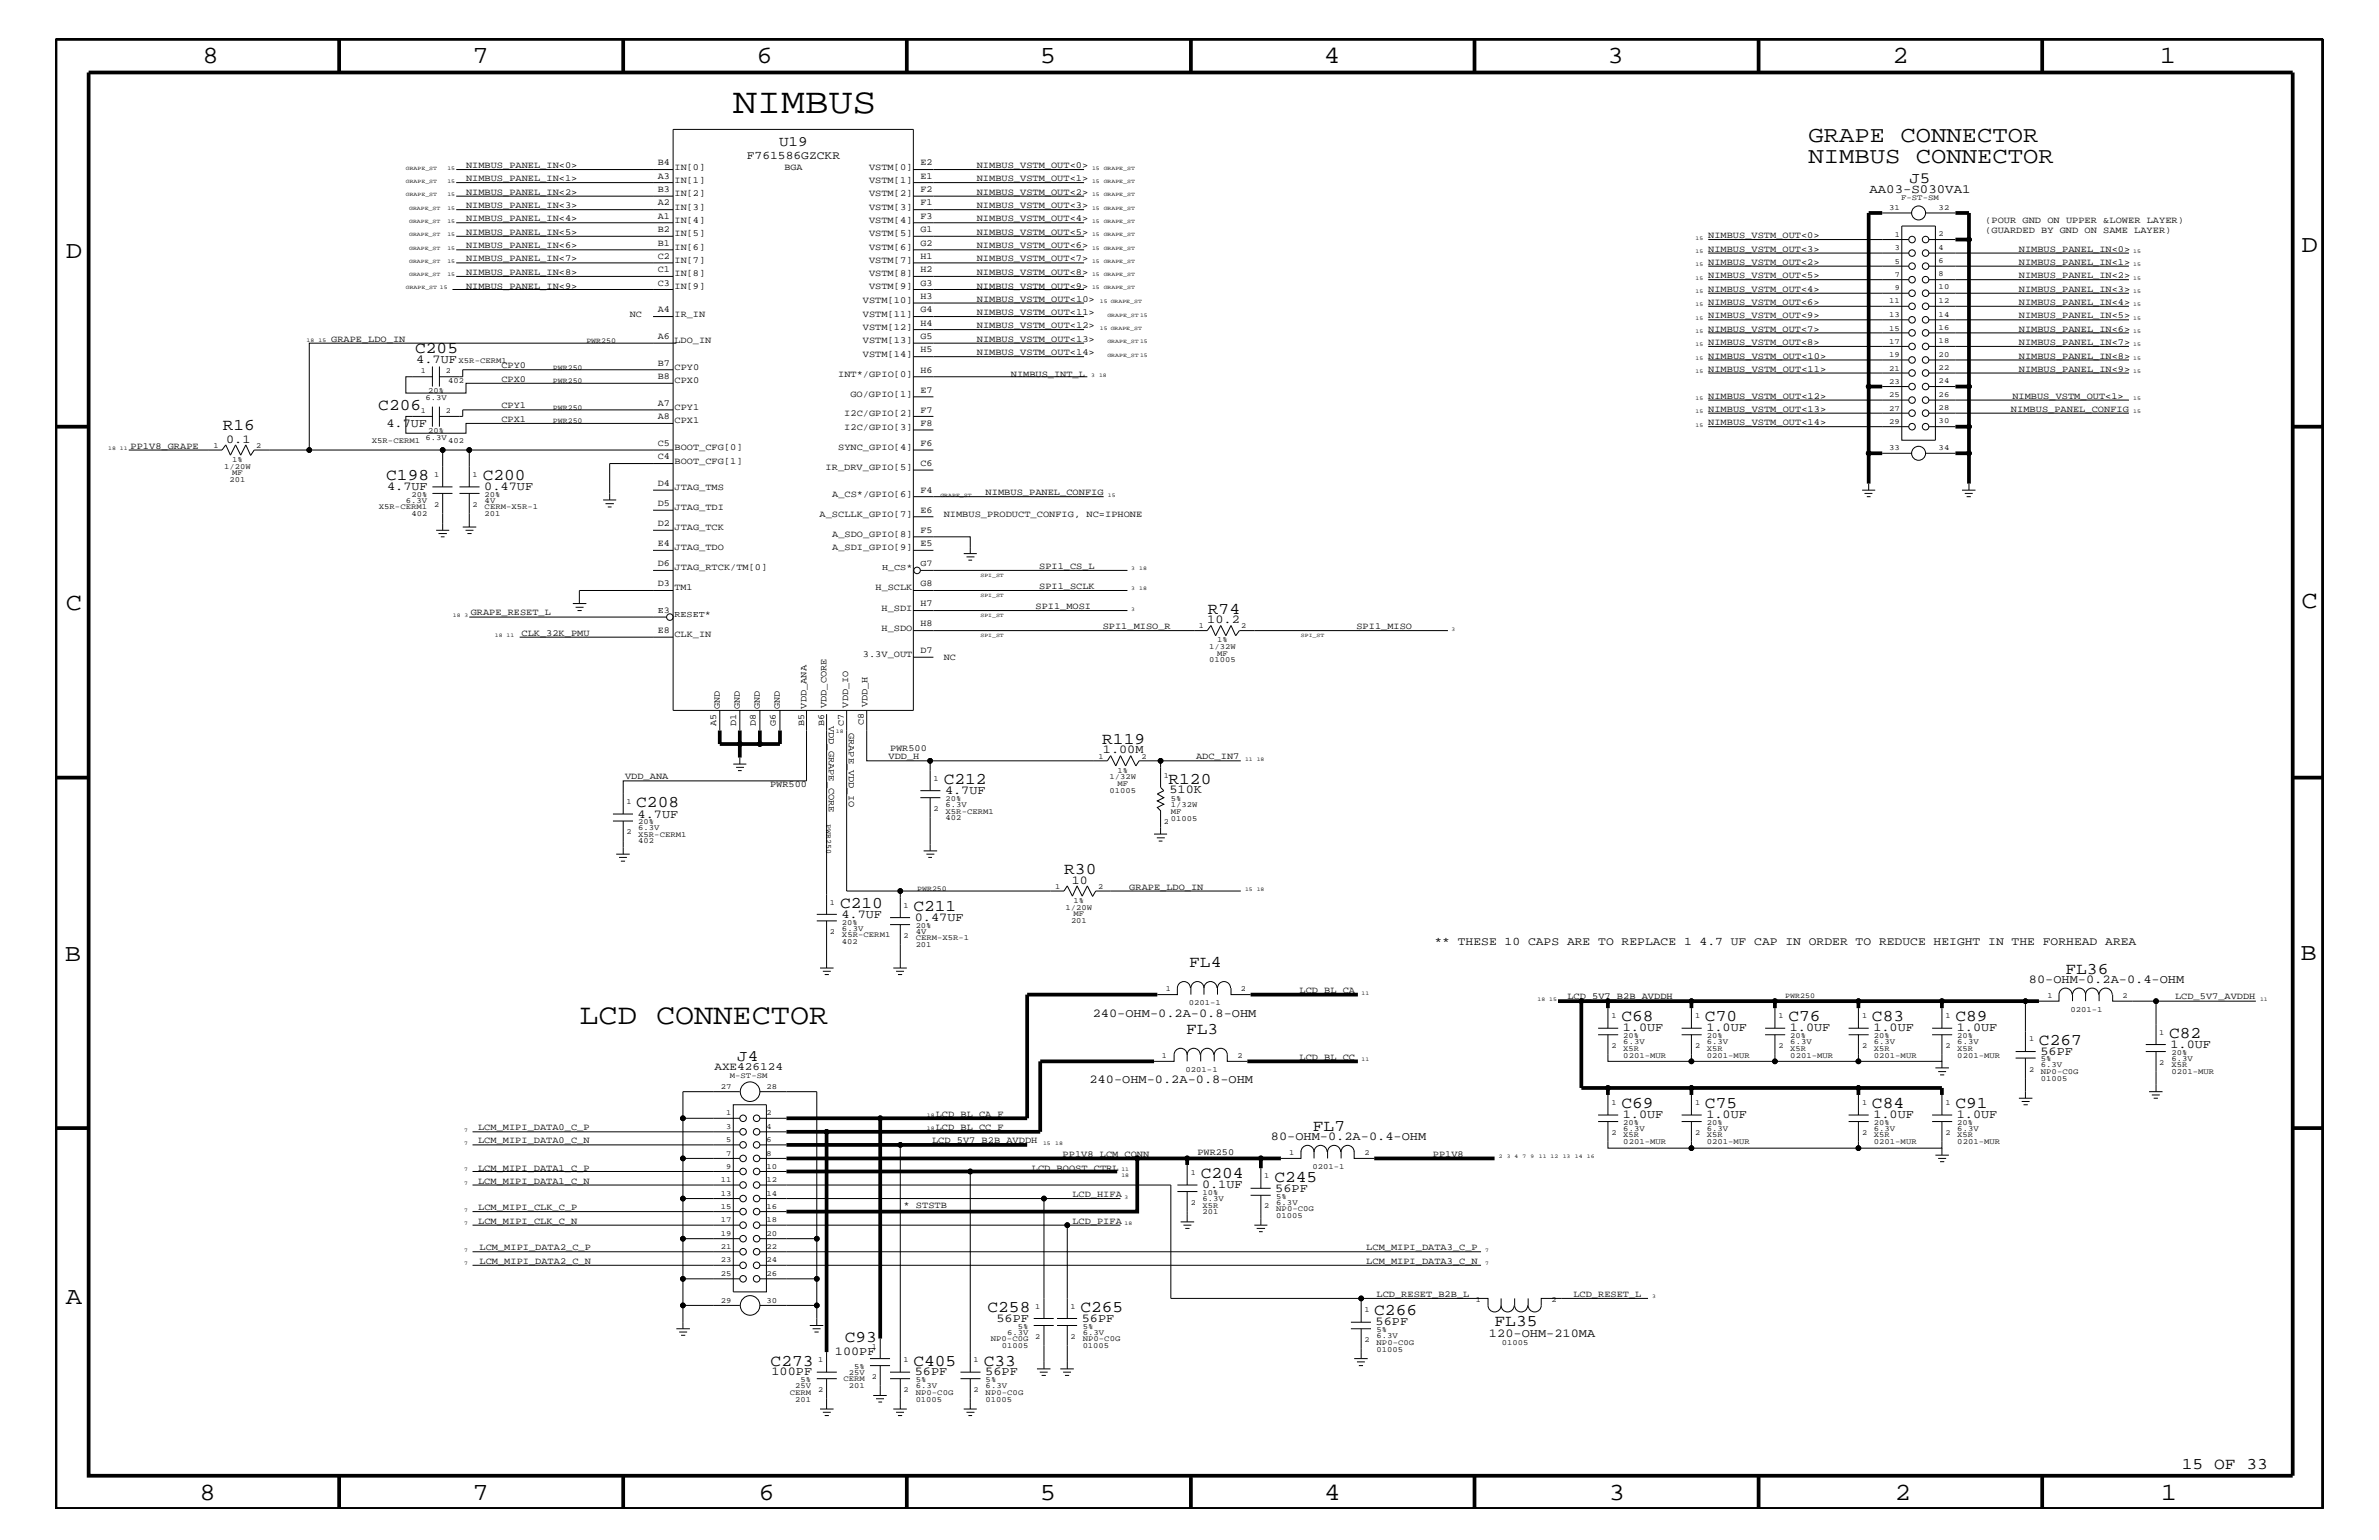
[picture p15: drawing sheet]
<svg xmlns="http://www.w3.org/2000/svg" width="432mm" height="279mm" viewBox="0 0 432 279" stroke-linecap="round" stroke-linejoin="round" font-family="sans-serif">
<defs><g id="words">
<text font-size="6.5" x="133.1" y="20.4">NIMBUS</text>
<text font-size="5.2" x="105.2" y="185.9">LCD CONNECTOR</text>
<g font-size="4.5">
<text x="36.7" y="11.5">8</text>
<text x="85.8" y="11.5">7</text>
<text x="137.3" y="11.5">6</text>
<text x="188.7" y="11.5">5</text>
<text x="240.3" y="11.5">4</text>
<text x="291.8" y="11.5">3</text>
<text x="343.5" y="11.5">2</text>
<text x="392" y="11.5">1</text>
<text x="11.9" y="46.8">D</text>
<text x="417.7" y="45.7">D</text>
<text x="11.9" y="110.6">C</text>
<text x="417.7" y="110.3">C</text>
<text x="11.8" y="174.3">B</text>
<text x="417.6" y="174.2">B</text>
<text x="11.9" y="236.7">A</text>
<text x="36.2" y="272.1">8</text>
<text x="85.8" y="272.1">7</text>
<text x="137.7" y="272.1">6</text>
<text x="188.7" y="272.1">5</text>
<text x="240.4" y="272.1">4</text>
<text x="292" y="272.1">3</text>
<text x="343.9" y="272.1">2</text>
<text x="392.2" y="272.1">1</text>
</g>
<g font-size="4.1">
<text x="328.3" y="29.5">NIMBUS CONNECTOR</text>
<text x="328.3" y="25.9">GRAPE CONNECTOR</text>
</g>
<g font-size="3">
<text x="75.4" y="64">C205</text>
<text x="68.7" y="74.4">C206</text>
<text x="40.4" y="78">R16</text>
<text x="70.1" y="87.1">C198</text>
<text x="87.6" y="87.1">C200</text>
<text x="219.2" y="111.4">R74</text>
<text x="200.1" y="135">R119</text>
<text x="171.3" y="142.3">C212</text>
<text x="212.1" y="142.2">R120</text>
<text x="115.5" y="146.5">C208</text>
<text x="193.2" y="158.6">R30</text>
<text x="152.5" y="164.7">C210</text>
<text x="165.8" y="165.3">C211</text>
<text x="215.9" y="175.5">FL4</text>
<text x="374.9" y="176.7">FL36</text>
<text x="294.3" y="185.3">C68</text>
<text x="309.5" y="185.3">C70</text>
<text x="324.6" y="185.3">C76</text>
<text x="339.8" y="185.3">C83</text>
<text x="354.9" y="185.3">C89</text>
<text x="215.3" y="187.6">FL3</text>
<text x="370.1" y="189.5">C267</text>
<text x="393.7" y="188.3">C82</text>
<text x="294.3" y="201">C69</text>
<text x="309.5" y="201">C75</text>
<text x="339.8" y="201">C84</text>
<text x="354.9" y="201">C91</text>
<text x="238.3" y="205.2">FL7</text>
<text x="217.9" y="213.8">C204</text>
<text x="231.3" y="214.4">C245</text>
<text x="179.2" y="238">C258</text>
<text x="196.1" y="238">C265</text>
<text x="249.4" y="238.6">C266</text>
<text x="153.3" y="243.5">C93</text>
<text x="271.3" y="240.6">FL35</text>
<text x="139.9" y="247.8">C273</text>
<text x="165.8" y="247.8">C405</text>
<text x="178.6" y="247.8">C33</text>
<text x="396" y="266.5">15 OF 33</text>
</g>
<g font-size="2.9">
<text x="346.6" y="33.1">J5</text>
<text x="133.8" y="192.5">J4</text>
</g>
<text font-size="2.6" x="141.4" y="26.5">U19</text>
<text font-size="2.3" x="339.3" y="35">AA03-S030VA1</text>
<g font-size="2.2">
<text x="75.6" y="65.9">4.7UF</text>
<text x="70.1" y="77.4">4.7UF</text>
<text x="41.1" y="80.3">0.1</text>
<text x="70.3" y="88.9">4.7UF</text>
<text x="87.9" y="88.9">0.47UF</text>
<text x="219.1" y="113.1">10.2</text>
<text x="200.2" y="136.7">1.00M</text>
<text x="212.3" y="144">510K</text>
<text x="115.7" y="148.4">4.7UF</text>
<text x="171.5" y="144">4.7UF</text>
<text x="194.6" y="160.3">10</text>
<text x="152.7" y="166.5">4.7UF</text>
<text x="166" y="167.1">0.47UF</text>
<text x="368.3" y="178.4">80-OHM-0.2A-0.4-OHM</text>
<text x="198.3" y="184.4">240-OHM-0.2A-0.8-OHM</text>
<text x="294.6" y="187.1">1.0UF</text>
<text x="309.7" y="187.1">1.0UF</text>
<text x="324.9" y="187.1">1.0UF</text>
<text x="340" y="187.1">1.0UF</text>
<text x="355.2" y="187.1">1.0UF</text>
<text x="370.3" y="191.4">56PF</text>
<text x="394" y="190.2">1.0UF</text>
<text x="197.7" y="196.5">240-OHM-0.2A-0.8-OHM</text>
<text x="294.6" y="202.9">1.0UF</text>
<text x="309.7" y="202.9">1.0UF</text>
<text x="340" y="202.9">1.0UF</text>
<text x="355.2" y="202.9">1.0UF</text>
<text x="230.7" y="206.9">80-OHM-0.2A-0.4-OHM</text>
<text x="218.2" y="215.6">0.1UF</text>
<text x="231.5" y="216.2">56PF</text>
<text x="180.8" y="239.9">56PF</text>
<text x="196.3" y="239.9">56PF</text>
<text x="151.6" y="245.9">100PF</text>
<text x="249.7" y="240.5">56PF</text>
<text x="270.3" y="242.5">120-OHM-210MA</text>
<text x="140" y="249.5">100PF</text>
<text x="166" y="249.5">56PF</text>
<text x="178.8" y="249.5">56PF</text>
</g>
<g font-size="2.1">
<text x="135.6" y="28.9">F761586GZCKR</text>
<text x="260.4" y="171.4">** THESE 10 CAPS ARE TO REPLACE 1 4.7 UF CAP IN ORDER TO REDUCE HEIGHT IN THE FORHEAD AREA</text>
</g>
<text font-size="2" x="129.7" y="194.2">AXE426124</text>
<g font-size="1.7">
<text x="84.6" y="35.3">NIMBUS_PANEL_IN&lt;2&gt;</text>
<text x="84.6" y="32.9">NIMBUS_PANEL_IN&lt;1&gt;</text>
<text x="84.6" y="30.5">NIMBUS_PANEL_IN&lt;0&gt;</text>
<text x="119.4" y="30">B4</text>
<text x="119.4" y="32.5">A3</text>
<text x="119.4" y="34.8">B3</text>
<text x="122.4" y="33.1">IN[1]</text>
<text x="122.4" y="35.6">IN[2]</text>
<text x="122.4" y="30.8">IN[0]</text>
<text x="142.4" y="30.8">BGA</text>
<text x="157.7" y="30.8">VSTM[0]</text>
<text x="157.7" y="33.1">VSTM[1]</text>
<text x="157.7" y="35.6">VSTM[2]</text>
<text x="167" y="30">E2</text>
<text x="167" y="32.5">E1</text>
<text x="167" y="34.8">F2</text>
<text x="177.3" y="35.3">NIMBUS_VSTM_OUT&lt;2&gt;</text>
<text x="177.3" y="32.9">NIMBUS_VSTM_OUT&lt;1&gt;</text>
<text x="177.3" y="30.5">NIMBUS_VSTM_OUT&lt;0&gt;</text>
<text x="84.6" y="40.2">NIMBUS_PANEL_IN&lt;4&gt;</text>
<text x="84.6" y="37.8">NIMBUS_PANEL_IN&lt;3&gt;</text>
<text x="119.4" y="37.3">A2</text>
<text x="119.4" y="39.7">A1</text>
<text x="122.4" y="40.4">IN[4]</text>
<text x="122.4" y="38">IN[3]</text>
<text x="157.7" y="40.4">VSTM[4]</text>
<text x="157.7" y="38">VSTM[3]</text>
<text x="167" y="37.3">F1</text>
<text x="167" y="39.7">F3</text>
<text x="177.3" y="40.2">NIMBUS_VSTM_OUT&lt;4&gt;</text>
<text x="177.3" y="37.8">NIMBUS_VSTM_OUT&lt;3&gt;</text>
<text x="360.3" y="40.4">(POUR GND ON UPPER &amp;LOWER LAYER)</text>
<text x="84.6" y="42.6">NIMBUS_PANEL_IN&lt;5&gt;</text>
<text x="84.6" y="47.4">NIMBUS_PANEL_IN&lt;7&gt;</text>
<text x="84.6" y="45.1">NIMBUS_PANEL_IN&lt;6&gt;</text>
<text x="119.4" y="42.1">B2</text>
<text x="119.4" y="44.6">B1</text>
<text x="119.4" y="47">C2</text>
<text x="122.4" y="47.7">IN[7]</text>
<text x="122.4" y="45.3">IN[6]</text>
<text x="122.4" y="42.9">IN[5]</text>
<text x="157.7" y="42.9">VSTM[5]</text>
<text x="157.7" y="45.3">VSTM[6]</text>
<text x="157.7" y="47.7">VSTM[7]</text>
<text x="167" y="42.1">G1</text>
<text x="167" y="44.6">G2</text>
<text x="167" y="47">H1</text>
<text x="177.3" y="47.4">NIMBUS_VSTM_OUT&lt;7&gt;</text>
<text x="177.3" y="45.1">NIMBUS_VSTM_OUT&lt;6&gt;</text>
<text x="177.3" y="42.6">NIMBUS_VSTM_OUT&lt;5&gt;</text>
<text x="310" y="43.2">NIMBUS_VSTM_OUT&lt;0&gt;</text>
<text x="310" y="45.7">NIMBUS_VSTM_OUT&lt;3&gt;</text>
<text x="360.3" y="42.3">(GUARDED BY GND ON SAME LAYER)</text>
<text x="366.4" y="45.7">NIMBUS_PANEL_IN&lt;0&gt;</text>
<text x="84.6" y="52.4">NIMBUS_PANEL_IN&lt;9&gt;</text>
<text x="84.6" y="49.9">NIMBUS_PANEL_IN&lt;8&gt;</text>
<text x="119.4" y="49.4">C1</text>
<text x="119.4" y="51.8">C3</text>
<text x="122.4" y="52.5">IN[9]</text>
<text x="122.4" y="50.2">IN[8]</text>
<text x="157.7" y="52.5">VSTM[9]</text>
<text x="157.7" y="50.2">VSTM[8]</text>
<text x="167" y="49.4">H2</text>
<text x="167" y="51.8">G3</text>
<text x="177.3" y="49.9">NIMBUS_VSTM_OUT&lt;8&gt;</text>
<text x="177.3" y="52.4">NIMBUS_VSTM_OUT&lt;9&gt;</text>
<text x="310" y="48">NIMBUS_VSTM_OUT&lt;2&gt;</text>
<text x="310" y="50.5">NIMBUS_VSTM_OUT&lt;5&gt;</text>
<text x="310" y="52.9">NIMBUS_VSTM_OUT&lt;4&gt;</text>
<text x="366.4" y="48">NIMBUS_PANEL_IN&lt;1&gt;</text>
<text x="366.4" y="52.9">NIMBUS_PANEL_IN&lt;3&gt;</text>
<text x="366.4" y="50.5">NIMBUS_PANEL_IN&lt;2&gt;</text>
<text x="114.3" y="57.4">NC</text>
<text x="119.4" y="56.7">A4</text>
<text x="122.4" y="57.4">IR_IN</text>
<text x="156.6" y="55">VSTM[10]</text>
<text x="156.6" y="57.4">VSTM[11]</text>
<text x="156.6" y="59.8">VSTM[12]</text>
<text x="167" y="54.2">H3</text>
<text x="167" y="56.7">G4</text>
<text x="167" y="59.1">H4</text>
<text x="177.3" y="59.5">NIMBUS_VSTM_OUT&lt;12&gt;</text>
<text x="177.3" y="54.7">NIMBUS_VSTM_OUT&lt;10&gt;</text>
<text x="177.3" y="57.2">NIMBUS_VSTM_OUT&lt;11&gt;</text>
<text x="310" y="57.8">NIMBUS_VSTM_OUT&lt;9&gt;</text>
<text x="310" y="55.3">NIMBUS_VSTM_OUT&lt;6&gt;</text>
<text x="366.4" y="55.3">NIMBUS_PANEL_IN&lt;4&gt;</text>
<text x="366.4" y="57.8">NIMBUS_PANEL_IN&lt;5&gt;</text>
<text x="60.1" y="62">GRAPE_LDO_IN</text>
<text x="119.4" y="61.5">A6</text>
<text x="122.4" y="62.3">LDO_IN</text>
<text x="156.6" y="62.3">VSTM[13]</text>
<text x="156.6" y="64.7">VSTM[14]</text>
<text x="167" y="61.5">G5</text>
<text x="167" y="64">H5</text>
<text x="177.3" y="64.5">NIMBUS_VSTM_OUT&lt;14&gt;</text>
<text x="177.3" y="62">NIMBUS_VSTM_OUT&lt;13&gt;</text>
<text x="310" y="65.1">NIMBUS_VSTM_OUT&lt;10&gt;</text>
<text x="310" y="62.6">NIMBUS_VSTM_OUT&lt;8&gt;</text>
<text x="310.1" y="60.2">NIMBUS_VSTM_OUT&lt;7&gt;</text>
<text x="366.4" y="62.6">NIMBUS_PANEL_IN&lt;7&gt;</text>
<text x="366.4" y="65.1">NIMBUS_PANEL_IN&lt;8&gt;</text>
<text x="366.4" y="60.2">NIMBUS_PANEL_IN&lt;6&gt;</text>
<text x="91" y="66.8">CPY0</text>
<text x="91" y="69.3">CPX0</text>
<text x="119.4" y="68.8">B8</text>
<text x="119.4" y="66.4">B7</text>
<text x="122.4" y="67.1">CPY0</text>
<text x="122.4" y="69.5">CPX0</text>
<text x="152.1" y="68.4">INT*/GPIO[0]</text>
<text x="154.3" y="72">GO/GPIO[1]</text>
<text x="167" y="71.2">E7</text>
<text x="167" y="67.6">H6</text>
<text x="183.5" y="68.4">NIMBUS_INT_L</text>
<text x="310" y="67.5">NIMBUS_VSTM_OUT&lt;11&gt;</text>
<text x="366.4" y="67.5">NIMBUS_PANEL_IN&lt;9&gt;</text>
<text x="91" y="76.6">CPX1</text>
<text x="91" y="74.1">CPY1</text>
<text x="119.4" y="76.1">A8</text>
<text x="119.4" y="73.7">A7</text>
<text x="122.4" y="76.8">CPX1</text>
<text x="122.4" y="74.4">CPY1</text>
<text x="153.2" y="75.6">I2C/GPIO[2]</text>
<text x="167" y="74.9">F7</text>
<text x="167" y="77.3">F8</text>
<text x="310" y="72.3">NIMBUS_VSTM_OUT&lt;12&gt;</text>
<text x="310" y="74.7">NIMBUS_VSTM_OUT&lt;13&gt;</text>
<text x="310" y="77.2">NIMBUS_VSTM_OUT&lt;14&gt;</text>
<text x="365" y="74.7">NIMBUS_PANEL_CONFIG</text>
<text x="365.3" y="72.3">NIMBUS_VSTM_OUT&lt;1&gt;</text>
<text x="23.7" y="81.4">PP1V8_GRAPE</text>
<text x="119.4" y="80.9">C5</text>
<text x="119.4" y="83.3">C4</text>
<text x="122.4" y="81.6">BOOT_CFG[0]</text>
<text x="152.1" y="81.6">SYNC_GPIO[4]</text>
<text x="153.2" y="78">I2C/GPIO[3]</text>
<text x="167" y="80.9">F6</text>
<text x="119.4" y="88.2">D4</text>
<text x="122.4" y="84.1">BOOT_CFG[1]</text>
<text x="122.4" y="88.9">JTAG_TMS</text>
<text x="149.9" y="85.3">IR_DRV_GPIO[5]</text>
<text x="167" y="89.4">F4</text>
<text x="167" y="84.5">C6</text>
<text x="178.9" y="89.9">NIMBUS_PANEL_CONFIG</text>
<text x="119.4" y="95.4">D2</text>
<text x="119.4" y="91.8">D5</text>
<text x="122.4" y="92.6">JTAG_TDI</text>
<text x="148.8" y="93.8">A_SCLLK_GPIO[7]</text>
<text x="151" y="90.1">A_CS*/GPIO[6]</text>
<text x="167" y="93.1">E6</text>
<text x="171.3" y="93.8">NIMBUS_PRODUCT_CONFIG, NC=IPHONE</text>
<text x="119.4" y="99.1">E4</text>
<text x="122.4" y="96.2">JTAG_TCK</text>
<text x="122.4" y="99.9">JTAG_TDO</text>
<text x="151" y="97.4">A_SDO_GPIO[8]</text>
<text x="151" y="99.9">A_SDI_GPIO[9]</text>
<text x="167" y="99.1">E5</text>
<text x="167" y="96.7">F5</text>
<text x="119.4" y="102.7">D6</text>
<text x="119.4" y="106.4">D3</text>
<text x="122.4" y="103.5">JTAG_RTCK/TM[0]</text>
<text x="122.4" y="107.1">TM1</text>
<text x="158.9" y="107.1">H_SCLK</text>
<text x="167" y="106.4">G8</text>
<text x="188.6" y="106.9">SPI1_SCLK</text>
<text x="188.6" y="103.2">SPI1_CS_L</text>
<text x="85.4" y="111.6">GRAPE_RESET_L</text>
<text x="160" y="110.8">H_SDI</text>
<text x="167" y="110">H7</text>
<text x="167" y="113.7">H8</text>
<text x="188" y="110.5">SPI1_MOSI</text>
<text x="94.7" y="115.3">CLK_32K_PMU</text>
<text x="119.4" y="114.8">E8</text>
<text x="122.4" y="115.6">CLK_IN</text>
<text x="156.6" y="119.2">3.3V_OUT</text>
<text x="160" y="114.4">H_SDO</text>
<text x="167" y="118.5">D7</text>
<text x="171.3" y="119.8">NC</text>
<text x="200.2" y="114.2">SPI1_MISO_R</text>
<text x="246.2" y="114.2">SPI1_MISO</text>
<text x="130" y="131.8" transform="rotate(-90 130 131.8)">A5</text>
<text x="130.6" y="128.7" transform="rotate(-90 130.6 128.7)">GND</text>
<text x="133.6" y="131.8" transform="rotate(-90 133.6 131.8)">D1</text>
<text x="134.3" y="128.7" transform="rotate(-90 134.3 128.7)">GND</text>
<text x="137.2" y="131.8" transform="rotate(-90 137.2 131.8)">D8</text>
<text x="137.9" y="128.7" transform="rotate(-90 137.9 128.7)">GND</text>
<text x="140.8" y="131.8" transform="rotate(-90 140.8 131.8)">G6</text>
<text x="141.6" y="128.7" transform="rotate(-90 141.6 128.7)">GND</text>
<text x="146" y="131.8" transform="rotate(-90 146 131.8)">B5</text>
<text x="146.4" y="128.6" transform="rotate(-90 146.4 128.6)">VDD_ANA</text>
<text x="149.6" y="131.8" transform="rotate(-90 149.6 131.8)">B6</text>
<text x="150" y="128.5" transform="rotate(-90 150 128.5)">VDD_CORE</text>
<text x="150.5" y="131.7" transform="rotate(90 150.5 131.7)">VDD_GRAPE_CORE</text>
<text x="153.2" y="131.8" transform="rotate(-90 153.2 131.8)">C7</text>
<text x="153.9" y="128.4" transform="rotate(-90 153.9 128.4)">VDD_IO</text>
<text x="156.8" y="131.6" transform="rotate(-90 156.8 131.6)">C8</text>
<text x="157.5" y="128.3" transform="rotate(-90 157.5 128.3)">VDD_H</text>
<text x="154.1" y="133" transform="rotate(90 154.1 133)">GRAPE_VDD_IO</text>
<text x="161.3" y="137.8">VDD_H</text>
<text x="161.5" y="136.2">PWR500</text>
<text x="217.1" y="137.8">ADC_IN7</text>
<text x="113.5" y="141.4">VDD_ANA</text>
<text x="139.8" y="142.9">PWR500</text>
<text x="205" y="161.4">GRAPE_LDO_IN</text>
<text x="235.9" y="180.2">LCD_BL_CA</text>
<text x="284.5" y="181.2">LCD_5V7_B2B_AVDDH</text>
<text x="394.8" y="181.2">LCD_5V7_AVDDH</text>
<text x="235.9" y="192.3">LCD_BL_CC</text>
<text x="169.8" y="202.6">LCD_BL_CA_F</text>
<text x="86.8" y="207.5">LCM_MIPI_DATA0_C_N</text>
<text x="86.8" y="205.1">LCM_MIPI_DATA0_C_P</text>
<text x="169.2" y="207.5">LCD_5V7_B2B_AVDDH</text>
<text x="169.8" y="205.1">LCD_BL_CC_F</text>
<text x="192.9" y="209.9">PP1V8_LCM_CONN</text>
<text x="217.3" y="209.6">PWR250</text>
<text x="260.1" y="209.9">PP1V8</text>
<text x="86.8" y="214.7">LCM_MIPI_DATA1_C_N</text>
<text x="86.8" y="212.4">LCM_MIPI_DATA1_C_P</text>
<text x="187.3" y="212.4">LCD_BOOST_CTRL</text>
<text x="86.8" y="219.6">LCM_MIPI_CLK_C_P</text>
<text x="164" y="219.2">* STSTB</text>
<text x="194.6" y="217.2">LCD_HIFA</text>
<text x="86.8" y="222">LCM_MIPI_CLK_C_N</text>
<text x="87" y="226.9">LCM_MIPI_DATA2_C_P</text>
<text x="194.6" y="222">LCD_PIFA</text>
<text x="248" y="226.9">LCM_MIPI_DATA3_C_P</text>
<text x="87" y="229.3">LCM_MIPI_DATA2_C_N</text>
<text x="248" y="229.3">LCM_MIPI_DATA3_C_N</text>
<text x="249.9" y="235.4">LCD_RESET_B2B_L</text>
<text x="285.6" y="235.4">LCD_RESET_L</text>
</g>
<g font-size="1.6">
<text x="160.1" y="103.5">H_CS*</text>
<text x="167" y="102.7">G7</text>
<text x="119.4" y="111.2">E3</text>
<text x="122.4" y="112">RESET*</text>
</g>
<g font-size="1.4">
<text x="342.9" y="38.1">31</text>
<text x="345.1" y="36.4">F-ST-SM</text>
<text x="351.9" y="38">32</text>
<text x="343.9" y="47.9">5</text>
<text x="343.9" y="43">1</text>
<text x="343.9" y="45.4">3</text>
<text x="351.9" y="42.9">2</text>
<text x="351.9" y="45.3">4</text>
<text x="351.9" y="47.7">6</text>
<text x="343.9" y="50.2">7</text>
<text x="343.9" y="52.7">9</text>
<text x="351.9" y="52.5">10</text>
<text x="351.9" y="50.2">8</text>
<text x="342.9" y="55.1">11</text>
<text x="342.9" y="57.5">13</text>
<text x="342.9" y="60">15</text>
<text x="351.9" y="55">12</text>
<text x="351.9" y="57.4">14</text>
<text x="351.9" y="59.8">16</text>
<text x="83.2" y="65.9">X5R-CERM1</text>
<text x="106.4" y="62.3">PWR250</text>
<text x="342.9" y="62.3">17</text>
<text x="342.9" y="64.8">19</text>
<text x="351.9" y="62.3">18</text>
<text x="351.9" y="64.7">20</text>
<text x="76.4" y="67.7">1</text>
<text x="77.7" y="71.3">20%</text>
<text x="80.9" y="67.7">2</text>
<text x="81.4" y="69.5">402</text>
<text x="100.3" y="67.1">PWR250</text>
<text x="100.3" y="69.5">PWR250</text>
<text x="342.9" y="67.3">21</text>
<text x="342.9" y="69.6">23</text>
<text x="351.9" y="67.1">22</text>
<text x="351.9" y="69.5">24</text>
<text x="351.9" y="72">26</text>
<text x="76.4" y="75">1</text>
<text x="77.2" y="72.6">6.3V</text>
<text x="80.9" y="75">2</text>
<text x="100.3" y="76.8">PWR250</text>
<text x="100.3" y="74.4">PWR250</text>
<text x="342.9" y="72.1">25</text>
<text x="342.9" y="74.5">27</text>
<text x="342.9" y="76.9">29</text>
<text x="351.9" y="74.4">28</text>
<text x="351.9" y="76.8">30</text>
<text x="38.8" y="81.3">1</text>
<text x="42.1" y="83.8">1%</text>
<text x="46.5" y="81.3">2</text>
<text x="67.5" y="80.5">X5R-CERM1</text>
<text x="77.2" y="79.9">6.3V</text>
<text x="77.7" y="78.6">20%</text>
<text x="81.4" y="80.5">402</text>
<text x="342.9" y="81.7">33</text>
<text x="351.9" y="81.6">34</text>
<text x="40.7" y="85">1/20W</text>
<text x="41.7" y="87.5">201</text>
<text x="42.1" y="86.2">MF</text>
<text x="78.8" y="86.5">1</text>
<text x="85.8" y="86.5">1</text>
<text x="68.7" y="92.4">X5R-CERM1</text>
<text x="73.7" y="91.2">6.3V</text>
<text x="74.7" y="93.7">402</text>
<text x="74.7" y="90.1">20%</text>
<text x="78.8" y="92">2</text>
<text x="85.8" y="92">2</text>
<text x="88" y="93.7">201</text>
<text x="88" y="90.1">20%</text>
<text x="88" y="91.2">4V</text>
<text x="88" y="92.4">CERM-X5R-1</text>
<text x="217.6" y="114">1</text>
<text x="225.3" y="114">2</text>
<text x="219.5" y="117.8">1/32W</text>
<text x="220.9" y="116.5">1%</text>
<text x="220.9" y="119">MF</text>
<text x="219.5" y="120.2">01005</text>
<text x="199.4" y="137.7">1</text>
<text x="207.2" y="137.7">2</text>
<text x="169.4" y="141.7">1</text>
<text x="201.4" y="143.9">01005</text>
<text x="201.4" y="141.4">1/32W</text>
<text x="202.8" y="142.6">MF</text>
<text x="202.8" y="140.2">1%</text>
<text x="211.2" y="141.1">1</text>
<text x="113.7" y="145.9">1</text>
<text x="115.8" y="149.5">20%</text>
<text x="150" y="149.5" transform="rotate(90 150 149.5)">PWR250</text>
<text x="169.4" y="147.1">2</text>
<text x="171.6" y="147.6">X5R-CERM1</text>
<text x="171.6" y="146.4">6.3V</text>
<text x="171.6" y="148.8">402</text>
<text x="171.6" y="145.3">20%</text>
<text x="211.2" y="149.5">2</text>
<text x="212.5" y="147.7">MF</text>
<text x="212.5" y="145.3">5%</text>
<text x="212.5" y="149">01005</text>
<text x="212.5" y="146.5">1/32W</text>
<text x="113.7" y="151.3">2</text>
<text x="115.8" y="153">402</text>
<text x="115.8" y="150.7">6.3V</text>
<text x="115.8" y="151.8">X5R-CERM1</text>
<text x="166.5" y="161.7">PWR250</text>
<text x="191.5" y="161.3">1</text>
<text x="199.3" y="161.3">2</text>
<text x="150.6" y="164.1">1</text>
<text x="152.8" y="167.8">20%</text>
<text x="164" y="164.7">1</text>
<text x="193.4" y="165">1/20W</text>
<text x="194.4" y="167.5">201</text>
<text x="194.9" y="166.2">MF</text>
<text x="194.9" y="163.9">1%</text>
<text x="150.6" y="169.5">2</text>
<text x="152.8" y="170">X5R-CERM1</text>
<text x="152.8" y="171.2">402</text>
<text x="152.8" y="168.9">6.3V</text>
<text x="164" y="170.1">2</text>
<text x="166.2" y="171.8">201</text>
<text x="166.2" y="168.3">20%</text>
<text x="166.2" y="169.4">4V</text>
<text x="166.2" y="170.6">CERM-X5R-1</text>
<text x="211.6" y="179.9">1</text>
<text x="225.2" y="179.9">2</text>
<text x="215.8" y="182.4">0201-1</text>
<text x="292.5" y="184.7">1</text>
<text x="307.7" y="184.7">1</text>
<text x="322.8" y="184.7">1</text>
<text x="324" y="181">PWR250</text>
<text x="338" y="184.7">1</text>
<text x="353.1" y="184.7">1</text>
<text x="371.6" y="181">1</text>
<text x="375.8" y="183.6">0201-1</text>
<text x="385.2" y="181">2</text>
<text x="210.9" y="192">1</text>
<text x="224.6" y="192">2</text>
<text x="292.5" y="190.2">2</text>
<text x="294.6" y="190.6">X5R</text>
<text x="294.6" y="188.3">20%</text>
<text x="294.6" y="189.4">6.3V</text>
<text x="294.6" y="191.9">0201-MUR</text>
<text x="307.7" y="190.2">2</text>
<text x="309.8" y="190.6">X5R</text>
<text x="309.8" y="188.3">20%</text>
<text x="309.8" y="191.9">0201-MUR</text>
<text x="309.8" y="189.4">6.3V</text>
<text x="322.8" y="190.2">2</text>
<text x="325" y="191.9">0201-MUR</text>
<text x="325" y="189.4">6.3V</text>
<text x="325" y="190.6">X5R</text>
<text x="325" y="188.3">20%</text>
<text x="338" y="190.2">2</text>
<text x="340.1" y="190.6">X5R</text>
<text x="340.1" y="188.3">20%</text>
<text x="340.1" y="191.9">0201-MUR</text>
<text x="340.1" y="189.4">6.3V</text>
<text x="353.1" y="190.2">2</text>
<text x="355.3" y="190.6">X5R</text>
<text x="355.3" y="188.3">20%</text>
<text x="355.3" y="191.9">0201-MUR</text>
<text x="355.3" y="189.4">6.3V</text>
<text x="368.3" y="188.9">1</text>
<text x="391.9" y="187.7">1</text>
<text x="394.1" y="191.4">20%</text>
<text x="130.8" y="197.6">27</text>
<text x="132.5" y="195.6">M-ST-SM</text>
<text x="139.1" y="197.6">28</text>
<text x="215.2" y="194.5">0201-1</text>
<text x="368.3" y="194.4">2</text>
<text x="370.4" y="193.7">6.3V</text>
<text x="370.4" y="194.8">NP0-C0G</text>
<text x="370.4" y="192.6">5%</text>
<text x="370.4" y="196.1">01005</text>
<text x="391.9" y="193.2">2</text>
<text x="394.1" y="192.5">6.3V</text>
<text x="394.1" y="194.8">0201-MUR</text>
<text x="394.1" y="193.7">X5R</text>
<text x="131.8" y="202.4">1</text>
<text x="139.1" y="202.4">2</text>
<text x="292.5" y="200.4">1</text>
<text x="307.7" y="200.4">1</text>
<text x="338" y="200.4">1</text>
<text x="353.1" y="200.4">1</text>
<text x="131.8" y="207.2">5</text>
<text x="131.8" y="209.7">7</text>
<text x="131.8" y="204.8">3</text>
<text x="139.1" y="204.8">4</text>
<text x="139.1" y="207.2">6</text>
<text x="139.1" y="209.7">8</text>
<text x="234" y="209.6">1</text>
<text x="247.7" y="209.6">2</text>
<text x="292.5" y="205.9">2</text>
<text x="294.6" y="206.4">X5R</text>
<text x="294.6" y="204.1">20%</text>
<text x="294.6" y="205.2">6.3V</text>
<text x="294.6" y="207.6">0201-MUR</text>
<text x="307.7" y="205.9">2</text>
<text x="309.8" y="206.4">X5R</text>
<text x="309.8" y="204.1">20%</text>
<text x="309.8" y="207.6">0201-MUR</text>
<text x="309.8" y="205.2">6.3V</text>
<text x="338" y="205.9">2</text>
<text x="340.1" y="206.4">X5R</text>
<text x="340.1" y="207.6">0201-MUR</text>
<text x="340.1" y="204.1">20%</text>
<text x="340.1" y="205.2">6.3V</text>
<text x="353.1" y="205.9">2</text>
<text x="355.3" y="206.4">X5R</text>
<text x="355.3" y="204.1">20%</text>
<text x="355.3" y="207.6">0201-MUR</text>
<text x="355.3" y="205.2">6.3V</text>
<text x="130.8" y="214.5">11</text>
<text x="131.8" y="212.1">9</text>
<text x="139.1" y="214.5">12</text>
<text x="139.1" y="212.1">10</text>
<text x="216.2" y="213.2">1</text>
<text x="229.4" y="213.8">1</text>
<text x="238.2" y="212.1">0201-1</text>
<text x="130.8" y="216.9">13</text>
<text x="130.8" y="219.4">15</text>
<text x="130.8" y="221.8">17</text>
<text x="139.1" y="216.9">14</text>
<text x="139.1" y="219.4">16</text>
<text x="139.1" y="221.8">18</text>
<text x="216.2" y="218.6">2</text>
<text x="218.3" y="217.9">6.3V</text>
<text x="218.3" y="220.3">201</text>
<text x="218.3" y="219.1">X5R</text>
<text x="218.3" y="216.9">10%</text>
<text x="229.4" y="219.2">2</text>
<text x="231.6" y="220.9">01005</text>
<text x="231.6" y="219.7">NP0-C0G</text>
<text x="231.6" y="217.5">5%</text>
<text x="231.6" y="218.6">6.3V</text>
<text x="130.8" y="224.2">19</text>
<text x="130.8" y="226.7">21</text>
<text x="139.1" y="226.7">22</text>
<text x="139.1" y="224.2">20</text>
<text x="130.8" y="229.1">23</text>
<text x="130.8" y="231.5">25</text>
<text x="139.1" y="229.1">24</text>
<text x="139.1" y="231.5">26</text>
<text x="130.8" y="236.3">29</text>
<text x="139.1" y="236.3">30</text>
<text x="187.9" y="237.4">1</text>
<text x="194.3" y="237.4">1</text>
<text x="247.6" y="238">1</text>
<text x="267.9" y="236.2">1</text>
<text x="281.6" y="236.2">2</text>
<text x="158.2" y="244.7">1</text>
<text x="179.8" y="243.4">NP0-C0G</text>
<text x="181.9" y="244.5">01005</text>
<text x="182.8" y="242.2">6.3V</text>
<text x="184.7" y="241.1">5%</text>
<text x="187.9" y="242.9">2</text>
<text x="194.3" y="242.9">2</text>
<text x="196.5" y="243.4">NP0-C0G</text>
<text x="196.5" y="244.5">01005</text>
<text x="196.5" y="241.1">5%</text>
<text x="196.5" y="242.2">6.3V</text>
<text x="247.6" y="243.5">2</text>
<text x="249.9" y="245.2">01005</text>
<text x="249.9" y="244">NP0-C0G</text>
<text x="249.9" y="242.8">6.3V</text>
<text x="249.9" y="241.7">5%</text>
<text x="272.6" y="244">01005</text>
<text x="144.4" y="251.8">25V</text>
<text x="145.3" y="250.7">5%</text>
<text x="148.5" y="247.1">1</text>
<text x="153.1" y="250.6">CERM</text>
<text x="154.1" y="249.5">25V</text>
<text x="154.1" y="251.8">201</text>
<text x="155" y="248.4">5%</text>
<text x="158.2" y="250.1">2</text>
<text x="164" y="247.1">1</text>
<text x="166.2" y="251.8">6.3V</text>
<text x="166.2" y="250.7">5%</text>
<text x="176.7" y="247.1">1</text>
<text x="178.9" y="250.7">5%</text>
<text x="178.9" y="251.8">6.3V</text>
<text x="143.3" y="253.1">CERM</text>
<text x="144.4" y="254.3">201</text>
<text x="148.5" y="252.6">2</text>
<text x="164" y="252.6">2</text>
<text x="166.2" y="254.3">01005</text>
<text x="166.2" y="253.1">NP0-C0G</text>
<text x="176.7" y="252.6">2</text>
<text x="178.9" y="253.1">NP0-C0G</text>
<text x="178.9" y="254.3">01005</text>
</g>
<g font-size="1">
<text x="73.7" y="33.1">GRAPE_ST</text>
<text x="73.7" y="35.6">GRAPE_ST</text>
<text x="73.7" y="30.8">GRAPE_ST</text>
<text x="81.2" y="35.6">15</text>
<text x="81.2" y="33.1">15</text>
<text x="81.2" y="30.8">15</text>
<text x="198.2" y="35.6">15 GRAPE_ST</text>
<text x="198.2" y="33.1">15 GRAPE_ST</text>
<text x="198.2" y="30.8">15 GRAPE_ST</text>
<text x="74.3" y="40.4">GRAPE_ST</text>
<text x="74.3" y="38">GRAPE_ST</text>
<text x="81.2" y="40.4">15</text>
<text x="81.2" y="38">15</text>
<text x="198.2" y="40.4">15 GRAPE_ST</text>
<text x="198.2" y="38">15 GRAPE_ST</text>
<text x="74.3" y="42.9">GRAPE_ST</text>
<text x="74.3" y="47.7">GRAPE_ST</text>
<text x="74.3" y="45.3">GRAPE_ST</text>
<text x="81.2" y="42.9">15</text>
<text x="81.2" y="47.7">15</text>
<text x="81.2" y="45.3">15</text>
<text x="198.2" y="47.7">15 GRAPE_ST</text>
<text x="198.2" y="45.3">15 GRAPE_ST</text>
<text x="198.2" y="42.9">15 GRAPE_ST</text>
<text x="307.8" y="43.5">15</text>
<text x="307.8" y="45.9">15</text>
<text x="387.2" y="45.9">15</text>
<text x="73.7" y="52.5">GRAPE_ST 15</text>
<text x="74.3" y="50.2">GRAPE_ST</text>
<text x="81.2" y="50.2">15</text>
<text x="198.2" y="52.5">15 GRAPE_ST</text>
<text x="198.2" y="50.2">15 GRAPE_ST</text>
<text x="307.8" y="50.7">15</text>
<text x="307.8" y="53.2">15</text>
<text x="307.8" y="48.3">15</text>
<text x="387.2" y="50.7">15</text>
<text x="387.2" y="53.2">15</text>
<text x="387.2" y="48.3">15</text>
<text x="199.6" y="59.8">15 GRAPE_ST</text>
<text x="199.6" y="55">15 GRAPE_ST</text>
<text x="201" y="57.4">GRAPE_ST 15</text>
<text x="307.8" y="55.6">15</text>
<text x="307.8" y="58">15</text>
<text x="387.2" y="55.6">15</text>
<text x="387.2" y="58">15</text>
<text x="55.6" y="62">18</text>
<text x="57.8" y="62">15</text>
<text x="201" y="64.7">GRAPE_ST 15</text>
<text x="201" y="62.3">GRAPE_ST 15</text>
<text x="307.8" y="65.3">15</text>
<text x="307.8" y="60.4">15</text>
<text x="307.8" y="62.9">15</text>
<text x="387.2" y="65.3">15</text>
<text x="387.2" y="60.4">15</text>
<text x="387.2" y="62.9">15</text>
<text x="198" y="68.4">3</text>
<text x="199.5" y="68.4">18</text>
<text x="307.8" y="67.7">15</text>
<text x="387.2" y="67.7">15</text>
<text x="307.8" y="77.4">15</text>
<text x="307.8" y="72.6">15</text>
<text x="307.8" y="75">15</text>
<text x="387.2" y="75">15</text>
<text x="387.2" y="72.6">15</text>
<text x="19.6" y="81.6">18 11</text>
<text x="170.7" y="90.1">GRAPE_ST</text>
<text x="201.1" y="90.1">15</text>
<text x="178" y="104.7">SPI_ST</text>
<text x="205.3" y="103.5">3</text>
<text x="205.3" y="107.1">3</text>
<text x="206.8" y="103.5">18</text>
<text x="206.8" y="107.1">18</text>
<text x="82.2" y="112">18 3</text>
<text x="178" y="108.3">SPI_ST</text>
<text x="178" y="112">SPI_ST</text>
<text x="205.3" y="110.8">3</text>
<text x="89.8" y="115.6">18 11</text>
<text x="178" y="115.6">SPI_ST</text>
<text x="236.1" y="115.6">SPI_ST</text>
<text x="263.5" y="114.4">3</text>
<text x="151.7" y="133">18</text>
<text x="226" y="138">11 18</text>
<text x="226" y="161.7">15 18</text>
<text x="247.1" y="180.5">11</text>
<text x="279.1" y="181.6">18 15</text>
<text x="410.2" y="181.6">11</text>
<text x="247.1" y="192.6">11</text>
<text x="168.2" y="202.6">18</text>
<text x="84.2" y="207.7">7</text>
<text x="84.2" y="205.3">7</text>
<text x="168.2" y="205.1">18</text>
<text x="189.3" y="207.7">15</text>
<text x="191.5" y="207.7">18</text>
<text x="84.2" y="215">7</text>
<text x="84.2" y="212.5">7</text>
<text x="203.5" y="212.5">11</text>
<text x="203.5" y="213.5">18</text>
<text x="272" y="210.2">2</text>
<text x="273.5" y="210.2">3</text>
<text x="274.9" y="210.2">4</text>
<text x="276.4" y="210.2">7</text>
<text x="277.8" y="210.2">9</text>
<text x="279.3" y="210.2">11 12</text>
<text x="283.6" y="210.2">13</text>
<text x="285.8" y="210.2">14</text>
<text x="288" y="210.2">16</text>
<text x="84.2" y="219.8">7</text>
<text x="204.1" y="217.5">3</text>
<text x="84.2" y="222.3">7</text>
<text x="84.2" y="227.1">7</text>
<text x="204.1" y="222.3">18</text>
<text x="269.6" y="227.1">7</text>
<text x="84.2" y="229.6">7</text>
<text x="269.6" y="229.6">7</text>
<text x="299.9" y="235.6">3</text>
</g>
</g></defs>
<g fill="none" stroke="#000" stroke-width=".18">
<path d="M82.8 33.1h39.4M82.8 35.6h39.4M82.8 38h39.4M82.8 30.8h39.4M122.2 23.5h43.6v105.4h-43.6zM165.8 33.1h31M165.8 35.6h31M165.8 38h31M165.8 30.8h31M341.6 38.6h5.4M349.5 38.6h5.4M82.1 52.5h40.1"/>
<path d="M82.8 50.2h39.4M82.8 47.7h39.4M82.8 45.3h39.4M82.8 40.4h39.4M82.8 42.9h39.4M118.5 57.4h3.7M165.8 50.2h31M165.8 47.7h31M165.8 45.3h31M165.8 40.4h31M165.8 42.9h31M165.8 52.5h31"/>
<path d="M165.8 57.4h31M165.8 59.8h31M165.8 55h31M310 45.9h36.5M310 48.3h36.5M310 58h36.5M310 53.2h36.5M310 55.6h36.5M310 43.5h36.5M310 50.7h36.5M345.2 41h6.1v38.9h-6.1zM350.1 45.9h36.3"/>
<path d="M350.1 48.3h36.3M350.1 58h36.3M350.1 53.2h36.3M350.1 55.6h36.3M350.1 43.5h4.8M350.1 50.7h36.3M78.5 75.6h-4.8v3h10.9v-1.8h37.6M78.5 68.4h-4.8v2.9h10.9v-1.8h37.6M78.5 66.5v3.6M78.5 73.8v3.6M79.8 66.5v3.6M79.8 73.8v3.6"/>
<path d="M122.2 74.4h-38.2v1.2h-4.2M122.2 67.1h-38.2v1.3h-4.2M122.8 62.3h-66.7v19.3M165.8 62.3h31M165.8 64.7h31M165.8 72h3.6M165.8 68.4h31.6M165.8 75.6h3.6M165.8 78h3.6M310 65.3h36.5M310 62.9h36.5M310 60.4h36.5"/>
<path d="M310 77.4h36.5M310 67.7h36.5M310 72.6h36.5M310 75h36.5M341.6 70.1h4.9M350.1 65.3h36.3M350.1 62.9h36.3M350.1 60.4h36.3M350.1 77.4h4.8M350.1 67.7h36.3M350.1 70.1h4.8M350.1 72.6h36.3"/>
<path d="M350.1 75h36.3M23.4 81.6h16.9l.7-.9 .8 1.9 1-1.9 .9 1.9 .9-1.9 .9 1.9M78.5 89.5h3.6M78.5 88.3h3.6M79.2 96.2h2.3M79.6 96.8h1.5M80 97.4h.7M80.3 81.6v6.7M80.3 89.5v6.7M83.4 89.5h3.6M83.4 88.3h3.6M84 95.6h2.4"/>
<path d="M84.5 96.2h1.4M84.8 96.8h.8M85.2 81.6v6.7M85.2 89.5v6.1M109.5 90.7h2.3M109.9 91.4h1.5M110.3 92h.7M118.5 99.9h3.7M118.5 96.2h3.7M118.5 92.6h3.7M118.5 88.9h3.7M122.2 84.1h-11.5v6.6"/>
<path d="M122.2 81.6h-76.1l-.6 1.1M165.8 97.4h10.3v3M165.8 99.9h3.6M165.8 81.6h3.6M165.8 85.3h3.6M165.8 90.1h34.5M165.8 93.8h3.6M338 88.9h2.4M338.4 89.5h1.5M338.8 90.1h.7M339.2 87.7v1.2M341.6 82.2h5.4"/>
<path d="M349.5 82.2h5.4M356.1 88.9h2.5M356.6 89.5h1.5M357 90.1h.7M357.4 87.7v1.2M85.2 112h35.7M94.3 115.6h27.9M104 109.5h2.4M104.5 110.2h1.4M104.8 110.8h.8M118.5 103.5h3.7M122.2 107.1h-17v2.4"/>
<path d="M165.8 107.1h38.8M165.8 110.8h38.8M165.8 114.4h53.3l.7-.9 .8 1.8 1-1.8 .9 1.8 .9-1.8 .9 1.8 .7-.9h37.8M165.8 119.2h3.6M167 103.5h37.6M174.9 100.4h2.4M175.4 101h1.5M175.8 101.6h.6M130.6 128.9v3.6M133.1 138.6h2.4M133.6 139.2h1.4M133.9 139.8h.7"/>
<path d="M134.3 128.9v3.6M134.3 137.4v1.2M137.9 128.9v3.6M141.6 128.9v3.6M146.4 128.9v12.8h-33.3v6M150 129.6v36.3M153.7 128.9v32.8h39.4l.6-1 .9 1.9 .9-1.9 .9 1.9 1-1.9 .9 1.9M157.3 128.9v9.1h11.5M168.8 138v5.5M168.8 138h32.2l.6-.9 .9 1.9 .9-1.9 .9 1.9 .9-1.9 1 1.9 .6-1h18.4M210.7 138v4.9l.5 .6-1.1 .5 1.1 .7-1.1 .6 1.1 .6-1.1 .6 .6 .6v4.2M111.3 149h3.6"/>
<path d="M111.3 147.7h3.6M111.8 155h2.5M112.4 155.6h1.4M112.7 156.2h.8M113.1 149v6M167 144.7h3.7M167 143.5h3.7M167.6 154.4h2.5M168.1 155h1.5M168.5 155.6h.7M168.8 144.7v9.7M209.5 151.3h2.3"/>
<path d="M210 152h1.4M210.3 152.6h.7M148.3 167.1h3.6M148.3 165.9h3.6M148.8 175.6h2.5M149.4 176.2h1.4M149.7 176.8h.8M150 167.1v8.5M161.5 167.8h3.7M161.5 166.5h3.7M162.1 175.6h2.5M162.6 176.2h1.5"/>
<path d="M163 176.8h.7M163.4 161.7v4.8M163.4 167.8v7.8M216.1 179.3a1.19 1.19 0 0 0-1.2-1.2 1.19 1.19 0 0 0-1.2 1.2v1.2h-3.6M218.5 179.3a1.19 1.19 0 0 0-1.2-1.2 1.19 1.19 0 0 0-1.1 1.2v1.2M218.5 179.3a1.19 1.19 0 0 1 1.2-1.2 1.19 1.19 0 0 1 1.2 1.2M218.5 179.3v1.2M223.4 179.3a1.19 1.19 0 0 0-1.2-1.2 1.19 1.19 0 0 0-1.2 1.2v1.2M223.4 179.3v1.2h3.6M225.2 161.7h-26.3l-.6 1M134.3 198.1h-10.3v4.8h10.3M137.9 198.1h10.4v26.6h-10.4"/>
<path d="M215.5 191.4a1.19 1.19 0 0 0-1.2-1.2 1.19 1.19 0 0 0-1.2 1.2v1.2h-3.6M215.5 191.4a1.19 1.19 0 0 1 1.2-1.2 1.19 1.19 0 0 1 1.1 1.2M215.5 191.4v1.2M220.3 191.4a1.19 1.19 0 0 0-1.2-1.2 1.19 1.19 0 0 0-1.2 1.2v1.2M220.4 192.6v-1.2a1.19 1.19 0 0 1 1.2-1.2 1.19 1.19 0 0 1 1.2 1.2v1.2h3.6M290.1 187.7h3.6M290.1 186.5h3.6M291.8 187.7v4.9h15.2v-4.9M291.8 182.9v3.6M291.8 198.7v3.6M305.2 187.7h3.7M305.2 186.5h3.7"/>
<path d="M307 182.9v3.6M307 198.7v3.6M320.4 187.7h3.6M320.4 186.5h3.6M322.2 187.7v4.9h-15.2M322.2 182.9v3.6M335.5 187.7h3.7M335.5 186.5h3.7M337.3 187.7v4.9h-15.1M337.3 182.9v3.6M337.3 198.7v3.6M350.7 187.7h3.6"/>
<path d="M350.7 186.5h3.6M351.3 193.7h2.4M351.8 194.4h1.4M352.1 195h.8M352.5 187.7v4.9h-15.2M352.5 182.9v3.6M352.5 192.6v1.1M352.5 198.7v3.6M365.8 192h3.7M365.8 190.8h3.7M366.4 199.2h2.5M366.9 199.8h1.5"/>
<path d="M367.6 181.6v9.2M367.6 192v7.2M376.1 180.5a1.19 1.19 0 0 0-1.2-1.2 1.19 1.19 0 0 0-1.2 1.2v1.1h-3.6M378.5 180.5a1.19 1.19 0 0 0-1.1-1.2 1.19 1.19 0 0 0-1.2 1.2v1.1M378.5 180.5a1.19 1.19 0 0 1 1.2-1.2 1.19 1.19 0 0 1 1.2 1.2M378.5 180.5v1.1M383.4 180.5a1.19 1.19 0 0 0-1.2-1.2 1.19 1.19 0 0 0-1.2 1.2v1.1M383.5 180.5v1.1h25.9M389.5 190.8h3.6M389.5 189.5h3.6M390.1 198.1h2.4M390.6 198.7h1.4"/>
<path d="M390.9 199.2h.8M391.3 181.6v7.9M391.3 190.8v7.3M85.8 215h48.5M85.8 219.8h48.5M85.8 212.5h48.5M85.8 207.7h48.5M85.8 205.3h48.5M124 210.2v7.3h10.3M124 217.5v7.2h10.3M124 202.9v7.3M124 210.2h10.3"/>
<path d="M133.1 200.4h6v34h-6zM137.9 215h74.6v20.6h34.6M137.9 219.8h4.8M137.9 217.5h51.6M137.9 212.5h4.8M137.9 210.2h4.8M137.9 207.7h4.8M137.9 202.9h4.8M137.9 205.3h4.8M163.4 207.7v41.2M176.1 212.5v36.4M203.4 217.5h-13.9v21.7"/>
<path d="M213.7 216.2h3.6M213.7 215h3.6M215.5 211.4v3.6M215.5 216.2v5.5M227 216.9h3.6M227 215.6h3.6M228.9 211.9v3.7M228.9 216.9v5.4M236.1 208.9v1.3h-3.6M236.1 209a1.19 1.19 0 0 1 1.2-1.2 1.19 1.19 0 0 1 1.2 1.2 1.19 1.19 0 0 1 1.2-1.2 1.19 1.19 0 0 1 1.2 1.2M238.5 208.9v1.3M241 209a1.19 1.19 0 0 1 1.1-1.2 1.19 1.19 0 0 1 1.2 1.2"/>
<path d="M241 208.9v1.3M243.4 209a1.19 1.19 0 0 1 1.2-1.2 1.19 1.19 0 0 1 1.2 1.2M243.4 208.9v1.3M245.8 208.9v1.3h3.6M290.1 203.5h3.6M290.1 202.3h3.6M291.8 203.5v4.8h15.2v-4.8M305.2 203.5h3.7M305.2 202.3h3.7M307 208.3h30.3M335.5 203.5h3.7M335.5 202.3h3.7"/>
<path d="M337.3 203.5v4.8h15.2v-4.8M350.7 203.5h3.6M350.7 202.3h3.6M351.3 209.6h2.4M351.8 210.2h1.4M352.1 210.8h.8M352.5 208.3v1.3M367.3 200.4h.7M85.8 222.3h48.5M85.8 229.6h48.5M85.8 227.1h48.5M124 232v4.8h10.3"/>
<path d="M124 224.7v7.3M124 236.8v4.3M124 232h10.3M137.9 222.3h55.8M137.9 229.6h130.9M137.9 227.1h130.9M148.3 224.7v7.3h-10.4M148.3 232v4.8h-10.4M148.3 236.8v3.7M187.6 239.2h3.7M191.9 239.2h3.6M203.4 222.3h-9.7v16.9"/>
<path d="M214.3 221.7h2.4M214.8 222.3h1.4M215.1 222.9h.8M227.7 222.3h2.3M228.1 222.9h1.5M228.5 223.5h.7M245.2 239.9h3.6M272.5 236.8a1.19 1.19 0 0 1-1.2 1.2 1.19 1.19 0 0 1-1.2-1.2v-1.2h-23v4.3M272.5 236.8a1.19 1.19 0 0 0 1.1 1.2 1.19 1.19 0 0 0 1.2-1.2M272.5 235.6v1.2M274.9 235.6v1.2a1.19 1.19 0 0 0 1.2 1.2 1.19 1.19 0 0 0 1.2-1.2M277.4 235.6v1.2a1.19 1.19 0 0 0 1.2 1.2 1.19 1.19 0 0 0 1.1-1.2v-1.2h19.4"/>
<path d="M122.8 241.1h2.4M123.3 241.7h1.4M123.6 242.3h.8M147 240.5h2.4M147.5 241.1h1.4M147.8 241.7h.8M148.3 250.1h3.6M148.3 248.9h3.6M148.8 255.6h2.5M149.4 256.2h1.4M149.7 256.8h.8M150 245.3v3.6"/>
<path d="M150 250.1v5.5M157.9 247.8h3.6M157.9 246.5h3.6M158.5 253.2h2.5M159 253.8h1.4M159.4 254.4h.7M159.8 242.9v3.6M159.8 247.8v5.4M161.5 250.1h3.7M161.5 248.9h3.7M162.1 255.6h2.5M162.6 256.2h1.5"/>
<path d="M163 256.8h.7M163.4 250.1v5.5M174.3 250.1h3.7M174.3 248.9h3.7M174.9 255.6h2.4M175.4 256.2h1.5M175.8 256.8h.6M176.1 250.1v5.5M187.6 240.5h3.7M188.2 248.4h2.5M188.7 248.9h1.5M189.1 249.5h.7"/>
<path d="M189.5 240.5v7.9M191.9 240.5h3.6M192.4 248.4h2.5M193 248.9h1.4M193.3 249.5h.8M193.7 240.5v7.9M245.2 241.1h3.6M245.8 246.5h2.4M246.3 247.1h1.4M246.6 247.8h.8M247.1 241.1v5.4"/>
<circle cx="348.2" cy="38.6" r="1.27"/>
<circle cx="347" cy="55.6" r=".59"/>
<circle cx="347" cy="45.9" r=".59"/>
<circle cx="347" cy="48.3" r=".59"/>
<circle cx="347" cy="58" r=".59"/>
<circle cx="347" cy="50.7" r=".59"/>
<circle cx="347" cy="43.5" r=".59"/>
<circle cx="347" cy="53.2" r=".59"/>
<circle cx="349.5" cy="45.9" r=".59"/>
<circle cx="349.5" cy="55.6" r=".59"/>
<circle cx="349.5" cy="58" r=".59"/>
<circle cx="349.5" cy="50.7" r=".59"/>
<circle cx="349.5" cy="48.3" r=".59"/>
<circle cx="349.5" cy="53.2" r=".59"/>
<circle cx="349.5" cy="43.5" r=".59"/>
<circle cx="357.4" cy="43.5" r=".42"/>
<circle cx="339.2" cy="70.1" r=".42"/>
<circle cx="347" cy="65.3" r=".59"/>
<circle cx="347" cy="62.9" r=".59"/>
<circle cx="347" cy="72.6" r=".59"/>
<circle cx="347" cy="77.4" r=".59"/>
<circle cx="347" cy="75" r=".59"/>
<circle cx="347" cy="67.7" r=".59"/>
<circle cx="347" cy="60.4" r=".59"/>
<circle cx="347" cy="70.1" r=".59"/>
<circle cx="349.5" cy="65.3" r=".59"/>
<circle cx="349.5" cy="62.9" r=".59"/>
<circle cx="349.5" cy="72.6" r=".59"/>
<circle cx="349.5" cy="67.7" r=".59"/>
<circle cx="349.5" cy="77.4" r=".59"/>
<circle cx="349.5" cy="75" r=".59"/>
<circle cx="349.5" cy="60.4" r=".59"/>
<circle cx="349.5" cy="70.1" r=".59"/>
<circle cx="357.4" cy="77.4" r=".42"/>
<circle cx="357.4" cy="70.1" r=".42"/>
<circle cx="56.1" cy="81.6" r=".42"/>
<circle cx="80.3" cy="81.6" r=".42"/>
<circle cx="85.2" cy="81.6" r=".42"/>
<circle cx="339.2" cy="82.2" r=".42"/>
<circle cx="348.2" cy="82.2" r="1.27"/>
<circle cx="357.4" cy="82.2" r=".42"/>
<circle cx="121.6" cy="112" r=".59"/>
<circle cx="166.5" cy="103.5" r=".59"/>
<circle cx="134.3" cy="135" r=".42"/>
<circle cx="137.9" cy="135" r=".42"/>
<circle cx="168.8" cy="138" r=".42"/>
<circle cx="210.7" cy="138" r=".42"/>
<circle cx="163.4" cy="161.7" r=".42"/>
<circle cx="136.1" cy="198.1" r="1.78"/>
<circle cx="287" cy="181.6" r=".42"/>
<circle cx="291.8" cy="197.4" r=".42"/>
<circle cx="291.8" cy="181.6" r=".42"/>
<circle cx="307" cy="192.6" r=".42"/>
<circle cx="307" cy="181.6" r=".42"/>
<circle cx="307" cy="197.4" r=".42"/>
<circle cx="322.2" cy="192.6" r=".42"/>
<circle cx="322.2" cy="181.6" r=".42"/>
<circle cx="337.3" cy="181.6" r=".42"/>
<circle cx="337.3" cy="197.4" r=".42"/>
<circle cx="337.3" cy="192.6" r=".42"/>
<circle cx="352.5" cy="181.6" r=".42"/>
<circle cx="367.6" cy="181.6" r=".42"/>
<circle cx="391.3" cy="181.6" r=".42"/>
<circle cx="124" cy="210.2" r=".42"/>
<circle cx="124" cy="217.5" r=".42"/>
<circle cx="124" cy="202.9" r=".42"/>
<circle cx="134.9" cy="217.5" r=".59"/>
<circle cx="134.9" cy="202.9" r=".59"/>
<circle cx="134.9" cy="207.7" r=".59"/>
<circle cx="134.9" cy="205.3" r=".59"/>
<circle cx="134.9" cy="215" r=".59"/>
<circle cx="134.9" cy="210.2" r=".59"/>
<circle cx="134.9" cy="212.5" r=".59"/>
<circle cx="134.9" cy="219.8" r=".59"/>
<circle cx="137.3" cy="207.7" r=".59"/>
<circle cx="137.3" cy="202.9" r=".59"/>
<circle cx="137.3" cy="205.3" r=".59"/>
<circle cx="137.3" cy="217.5" r=".59"/>
<circle cx="137.3" cy="215" r=".59"/>
<circle cx="137.3" cy="210.2" r=".59"/>
<circle cx="137.3" cy="212.5" r=".59"/>
<circle cx="137.3" cy="219.8" r=".59"/>
<circle cx="150" cy="205.3" r=".42"/>
<circle cx="159.8" cy="202.9" r=".42"/>
<circle cx="163.4" cy="207.7" r=".42"/>
<circle cx="176.1" cy="212.5" r=".42"/>
<circle cx="189.5" cy="217.5" r=".42"/>
<circle cx="206.4" cy="210.2" r=".42"/>
<circle cx="215.5" cy="210.2" r=".42"/>
<circle cx="228.9" cy="210.2" r=".42"/>
<circle cx="307" cy="208.3" r=".42"/>
<circle cx="337.3" cy="208.3" r=".42"/>
<circle cx="124" cy="224.7" r=".42"/>
<circle cx="124" cy="236.8" r=".42"/>
<circle cx="124" cy="232" r=".42"/>
<circle cx="134.9" cy="224.7" r=".59"/>
<circle cx="134.9" cy="227.1" r=".59"/>
<circle cx="134.9" cy="232" r=".59"/>
<circle cx="134.9" cy="222.3" r=".59"/>
<circle cx="134.9" cy="229.6" r=".59"/>
<circle cx="136.1" cy="236.8" r="1.78"/>
<circle cx="137.3" cy="224.7" r=".59"/>
<circle cx="137.3" cy="227.1" r=".59"/>
<circle cx="137.3" cy="232" r=".59"/>
<circle cx="137.3" cy="222.3" r=".59"/>
<circle cx="137.3" cy="229.6" r=".59"/>
<circle cx="148.3" cy="232" r=".42"/>
<circle cx="148.3" cy="236.8" r=".42"/>
<circle cx="148.3" cy="224.7" r=".42"/>
<circle cx="193.7" cy="222.3" r=".42"/>
<circle cx="247.1" cy="235.6" r=".42"/>
</g>
<g fill="none" stroke="#000" stroke-width=".68" stroke-linecap="butt">
<path d="M10.1 7.1h411.5v266.7h-411.5zM16.1 13.2h400v254.5h-400zM61.6 7.1v6.1M113.1 7.1v6.1M164.6 7.1v6.1M216.2 7.1v6.1M267.6 7.1v6.1M319.2 7.1v6.1M370.7 7.1v6.1M341.6 38.6h-2.4v49.1M354.9 38.6h2.5v4.9M354.9 43.5h2.5"/>
<path d="M357.4 43.5v26.6h-2.5M10.1 77.4h6M339.2 70.1h2.4M357.4 70.1v7.3h-2.5M357.4 77.4v10.3M416.1 77.4h5.5M339.2 82.2h2.4M354.9 82.2h2.5M130.6 132.5v2.5h3.7v2.4M134.3 132.5v2.5h3.6M137.9 132.5v2.5M141.6 132.5v2.5h-3.7"/>
<path d="M10.1 141.1h6M416.1 141.1h5.5M209.5 192.6h-20.7v12.7h-46.1M210.1 180.5h-23.7v22.4h-43.7M226.4 192.6h20.1M227 180.5h19.5M282.8 181.6h4.2M287 181.6h4.8v1.3M287 181.6v15.8h4.8M291.8 181.6h15.2v1.3M307 197.4h-15.2v1.3M307 181.6h15.2v1.3"/>
<path d="M322.2 181.6h15.1M337.3 198.7v-1.3h15.2v1.3M337.3 197.4h-30.3v1.3M352.5 181.6h-15.2v1.3M370.1 181.6h-17.6v1.3M10.1 204.7h6M142.7 212.5h60.1M142.7 207.7h43.7M142.7 210.2h63.7M150 205.3v40M159.8 202.9v40M215.5 210.2h-9.1v9.6h-63.7"/>
<path d="M228.9 210.2h-13.4v1.2M228.9 210.2h3.6M228.9 210.2v1.7M249.4 210.2h21.9M416.1 204.7h5.5M61.6 267.7v6.1M113.1 267.7v6.1M164.6 267.7v6.1M216.2 268v5.8M267.6 267.7v6.1M319.2 267.7v6.1M370.7 267.7v6.1"/>
</g>
<g fill="#000">
<circle cx="357.4" cy="43.5" r=".42"/>
<circle cx="339.2" cy="70.1" r=".42"/>
<circle cx="357.4" cy="77.4" r=".42"/>
<circle cx="357.4" cy="70.1" r=".42"/>
<circle cx="56.1" cy="81.6" r=".42"/>
<circle cx="80.3" cy="81.6" r=".42"/>
<circle cx="85.2" cy="81.6" r=".42"/>
<circle cx="339.2" cy="82.2" r=".42"/>
<circle cx="357.4" cy="82.2" r=".42"/>
<circle cx="134.3" cy="135" r=".42"/>
<circle cx="137.9" cy="135" r=".42"/>
<circle cx="168.8" cy="138" r=".42"/>
<circle cx="210.7" cy="138" r=".42"/>
<circle cx="163.4" cy="161.7" r=".42"/>
<circle cx="287" cy="181.6" r=".42"/>
<circle cx="291.8" cy="197.4" r=".42"/>
<circle cx="291.8" cy="181.6" r=".42"/>
<circle cx="307" cy="192.6" r=".42"/>
<circle cx="307" cy="181.6" r=".42"/>
<circle cx="307" cy="197.4" r=".42"/>
<circle cx="322.2" cy="192.6" r=".42"/>
<circle cx="322.2" cy="181.6" r=".42"/>
<circle cx="337.3" cy="181.6" r=".42"/>
<circle cx="337.3" cy="197.4" r=".42"/>
<circle cx="337.3" cy="192.6" r=".42"/>
<circle cx="352.5" cy="181.6" r=".42"/>
<circle cx="367.6" cy="181.6" r=".42"/>
<circle cx="391.3" cy="181.6" r=".42"/>
<circle cx="124" cy="210.2" r=".42"/>
<circle cx="124" cy="217.5" r=".42"/>
<circle cx="124" cy="202.9" r=".42"/>
<circle cx="150" cy="205.3" r=".42"/>
<circle cx="159.8" cy="202.9" r=".42"/>
<circle cx="163.4" cy="207.7" r=".42"/>
<circle cx="176.1" cy="212.5" r=".42"/>
<circle cx="189.5" cy="217.5" r=".42"/>
<circle cx="206.4" cy="210.2" r=".42"/>
<circle cx="215.5" cy="210.2" r=".42"/>
<circle cx="228.9" cy="210.2" r=".42"/>
<circle cx="307" cy="208.3" r=".42"/>
<circle cx="337.3" cy="208.3" r=".42"/>
<circle cx="124" cy="224.7" r=".42"/>
<circle cx="124" cy="236.8" r=".42"/>
<circle cx="124" cy="232" r=".42"/>
<circle cx="148.3" cy="232" r=".42"/>
<circle cx="148.3" cy="236.8" r=".42"/>
<circle cx="148.3" cy="224.7" r=".42"/>
<circle cx="193.7" cy="222.3" r=".42"/>
<circle cx="247.1" cy="235.6" r=".42"/>
</g>
<use href="#words"/>
</svg>
